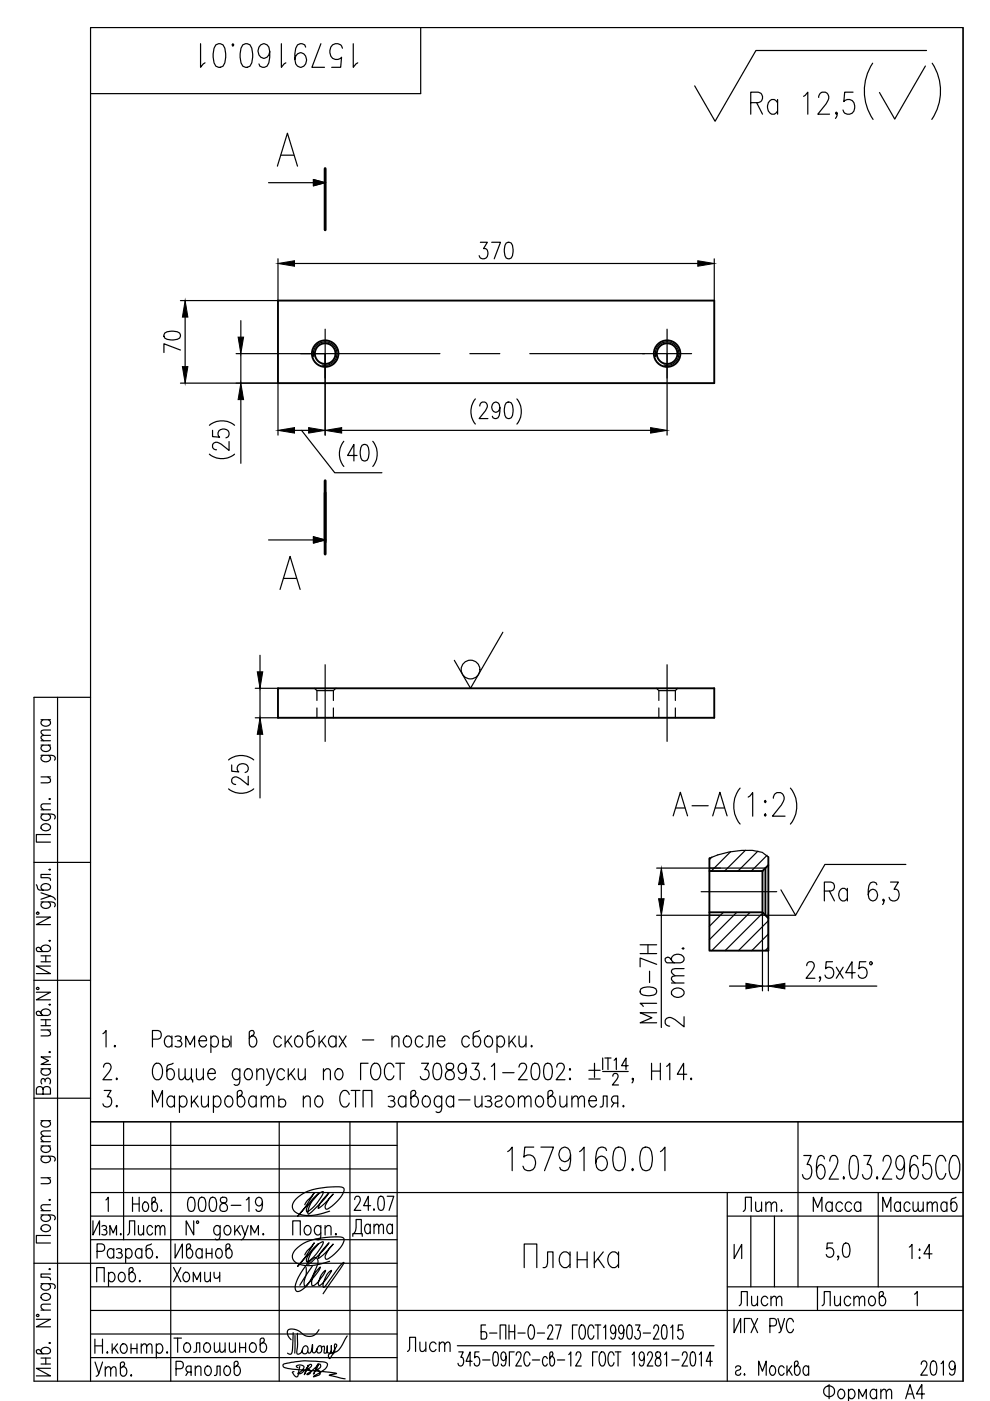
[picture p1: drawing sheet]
<svg xmlns="http://www.w3.org/2000/svg" width="210mm" height="297mm" viewBox="0 0 210 297" stroke-linecap="round" stroke-linejoin="round" font-family="sans-serif">
<defs><g id="words">
<g font-size="8.8">
<text x="41.3" y="15.5">1579160.01</text>
<text x="141.5" y="174.3">А-А</text>
<text x="106.5" y="249.4">1579160.01</text>
<text x="110.1" y="269.9">Планка</text>
</g>
<text font-size="7.9" x="146" y="219.1" transform="rotate(-90 146 219.1)">2 отв.</text>
<g font-size="7.1">
<text x="100.2" y="56.1">370</text>
<text x="39.2" y="75.8" transform="rotate(-90 39.2 75.8)">70</text>
<text x="140.1" y="218" transform="rotate(-90 140.1 218)">М10-7Н</text>
</g>
<g font-size="6.6">
<text x="25.8" y="263.2">Лист</text>
<text x="38.5" y="258.2">0008-19</text>
<text x="156.3" y="258.2">Лит.</text>
<text x="171.1" y="258.2">Масса</text>
<text x="185.9" y="258.2">Масштаб</text>
<text x="35.6" y="273">Хомич</text>
<text x="85" y="287.9">Лист</text>
<text x="19" y="293.2">Утв.</text>
<text x="194" y="292.8">2019</text>
<text x="173.6" y="298.1">Фоpмат А4</text>
</g>
<g font-size="6.2">
<text x="155.6" y="278">Лист</text>
<text x="173.2" y="278">Листов</text>
<text x="35.6" y="287.9">Толошинов</text>
<text x="36" y="292.8">Ряполов</text>
</g>
</g></defs>
<g fill="none" stroke="#000" stroke-width=".25">
<path d="M89.2 5.8v14.1h-70M180.9 19.5h-1.8l-.2 2a1.36 1.36 0 0 1 1.7-.2 1.36 1.36 0 0 1 .6 1.6 1.27 1.27 0 0 1-1 1.3 1.27 1.27 0 0 1-1.5-.9M185 13.4a10.7 10.7 0 0 0 .1 11.9M196.2 14l-6.5 11.2-3.2-5.6M196.4 10.7h-36.1l-8.7 15-4.3-7.5M197.6 13.4a10.7 10.7 0 0 1 0 11.9M204.2 5.8v287M56.9 38.7h12M58.8 35.2l2.1-7 2.2 7M59.6 32.9h2.7M66.5 38.1l2.4 .6-2.4 .7zM159.2 21.8h1.6a1.13 1.13 0 0 0 .9-1.1 1.13 1.13 0 0 0-.9-1.2h-1.6v4.7"/>
<path d="M160.4 21.8l1.3 2.4M164.9 21.8l-.7-.7a1.56 1.56 0 0 0-1.3 2.4l.7 .7h.6l.7-.7M164.9 21.1v3.1M170.4 20.4l.9-.9v4.7M173.6 20.7a1.15 1.15 0 0 1 .7-1.2h.7a1.2 1.2 0 0 1 .5 1.8l-.3 .7-1.8 2.2h2.5M177.5 24l-.2 .2-.2-.2 .2-.2a.98 .98 0 0 1-.2 1.3M58.9 54.9v8.8h-20.6M62.4 55.9h85.5M151.4 54.9v8.8M50.1 75h18.8M51.1 68v3.5M51.1 75v6.2"/>
<path d="M63.8 75h29.5M66.5 75.6a2.5 2.5 0 0 1 2.2-3.1 2.5 2.5 0 0 1 2.7 2.7 2.5 2.5 0 0 1-3.1 2.2M68.9 69.8v22.5M99.6 75h6.4M112.3 75h34.3M139 75.6a2.5 2.5 0 0 1 2.2-3.1 2.5 2.5 0 0 1 2.7 2.7 2.5 2.5 0 0 1-3.1 2.2M141.4 69.8v10.4M141.4 75v17.3M38.3 81.2h20.6v11.1M44.4 96.3a4.2 4.2 0 0 0 5.3 0M44.4 90.2a4.2 4.2 0 0 1 5.3 0M45.1 91.2v1.4l1.5 .1a1.02 1.02 0 0 1-.2-1.3 1.02 1.02 0 0 1 1.2-.4 .96 .96 0 0 1 1 .7 .96 .96 0 0 1-.7 1.1"/>
<path d="M48.6 93.6v1.9l-1.7-1.3a1.09 1.09 0 0 0-1.8 .1v.5a.83 .83 0 0 0 .8 .6M51.1 84.7v13.5M62.4 91.2h3M63.9 91.2l7.1 9h10M72.4 91.2h65.5M72.9 93.6a4.2 4.2 0 0 0 0 5.3M75.7 96.6h-2l1.3-2.4v3.5M76.8 94.4l.6-.2a1.69 1.69 0 0 1 .8 2l-.1 .9-.3 .5-.6 .1a1.71 1.71 0 0 1-.8-2l.1-.8zM79 93.6a4.2 4.2 0 0 1 0 5.3M100.8 84.6a4.2 4.2 0 0 0 0 5.3M101.7 86.1l.3-.7 .3-.2h.5a.91 .91 0 0 1 .4 1.4l-1.6 2.1h1.9M106 86.4a.94 .94 0 0 1-.9 1 1.11 1.11 0 0 1-.8-1.1 1.11 1.11 0 0 1 .9-1.1l.4 .2a2.96 2.96 0 0 1 0 3.2l-.7 .1-.4-.1-.1-.3"/>
<path d="M107.3 85.4l.7-.2a1.69 1.69 0 0 1 .8 2l-.1 .9-.3 .5-.7 .1a1.71 1.71 0 0 1-.8-2l.2-.8zM109.6 84.6a4.2 4.2 0 0 1 0 5.3M56.9 114.5h12M66.5 113.8l2.4 .7-2.4 .6zM55.1 138.9v3.5M59.4 125l2.1-7 2.1 7M60.2 122.6h2.6M106.6 134.1l-6.8 11.8-3.5-5.9M8.7 158h2M8.7 157.1h2M8.7 152.6h2M9.1 158a.66 .66 0 0 0-.4 .6 .66 .66 0 0 0 .4 .6 .91 .91 0 0 0 1.2 .1 .91 .91 0 0 0 .3-1.1l-.3-.2"/>
<path d="M9.1 152.6l-.3 .2a.8 .8 0 0 0 .1 1 .8 .8 0 0 0 .9 .2l.8-.4a.65 .65 0 0 0-.3-1M10.7 155.9l-1.9 .1-.1 .5 .6 .6M10.7 154.8l-1.9 .1-.1 .4 .6 .6M12.2 147.8v145M19.2 147.8h-12v145h197M54.1 152.2h4.8M54.1 145.9h4.8M55.1 145.9v6.3M55.1 155.7v13.5M66.7 145.9l.5 .5h3.5M67.2 146.4v2.1M67.2 150.1v2.1"/>
<path d="M68.9 140.9v16.3M70.7 146.4v2.1M70.7 150.1v2.1M71.2 145.9l-.5 .5M139.2 145.9l.5 .5h3.5M139.7 146.4v2.1M139.7 150.1v2.1M141.4 140.9v16.3M143.2 146.4v2.1M143.2 150.1v2.1M143.7 145.9l-.5 .5M8.7 172.6l2.7 .1 .3 .4-.1 .5"/>
<path d="M8.7 160.1l2.7 .2 .3 .3-.1 .6M8.7 171.7h2M8.7 164.7h2M8.8 175a1.06 1.06 0 0 1 1.2-.3 1.06 1.06 0 0 1 .7 .9 1.06 1.06 0 0 1-1.1 .5 1.06 1.06 0 0 1-.9-.9zM9.1 172.6l-.4 .5a1 1 0 0 0 1 .9 1 1 0 0 0 1-.9l-.4-.5M9.1 160.1l-.4 .5a1 1 0 0 0 1 .9 1 1 0 0 0 1-.9l-.4-.5M10.1 164.7l.6 .6-.1 .6-1.9 .1M10.4 169.4l.2-.1 .1 .1zM10.7 176.9h-3v1.6h3M10.7 170.4l-1.9 .1-.1 .6 .6 .6M48.5 167.3a4.2 4.2 0 0 0 5.3 0M48.5 161.1a4.2 4.2 0 0 1 5.3 0"/>
<path d="M49.1 162.2v1.3l1.5 .2a1.02 1.02 0 0 1-.2-1.3 1.02 1.02 0 0 1 1.2-.5 .95 .95 0 0 1 1 .8 .95 .95 0 0 1-.6 1.1M52.6 164.6v1.9l-1.6-1.4a1.08 1.08 0 0 0-1.9 .2v.5a.85 .85 0 0 0 .9 .5M158.6 169l1-1v5M162.3 169.7l.1 .3-.1 .2-.2-.2zM162.3 172.6l.1 .2-.1 .2-.2-.2zM164 169.2a1.22 1.22 0 0 1 .7-1.2h.8a1.29 1.29 0 0 1 .6 2l-.4 .7-1.9 2.3h2.6M167.6 167.1a6 6 0 0 1 0 7.6M7.2 182.8h12M7.7 194.4h3l-3 1.6h3M7.7 187.6l.4 1 2 .1a.65 .65 0 0 0 .6-.6 .65 .65 0 0 0-.4-.6 1.01 1.01 0 0 0-1.6 .8l.4 .4M7.8 193.5h.4v.3h-.4zM8.7 191.2l2.7 .1 .3 .4-.1 .6"/>
<path d="M8.7 189.3l2 .7-2 .7M9.1 191.2l-.4 .5a1 1 0 0 0 1 .9 1 1 0 0 0 1-.9l-.4-.5M10.4 199.5l.2-.2 .1 .2zM10.4 184.4l.2-.1 .1 .1-.1 .1zM10.7 190l.6 .2 .4 .6M10.7 185.4h-2v.7l1.9 .1 .1 .5M139.2 184.1h23.1M139.2 194.1h13.5M140.2 187.6v2.9M140.2 194.1v23.8M148.7 189.1h16M150.4 194.1h18.3"/>
<path d="M150.5 193.4l-.1 .2M151 181.7l-.6 .6M153.4 193.4l-3 3M154.9 180.6l-4.1 4.1M156.2 193.4l-5.8 5.8M158.1 180.3l-4.5 4.4M159 193.4l-8.1 8.2M160.7 180.5l-4.2 4.2M161.7 193.4v16.7M161.8 193.5l-8.1 8.1M162.6 181.3l-3.3 3.4M162.9 181.7l-1.3-1a17.3 17.3 0 0 0-11.2 1.3"/>
<path d="M162.9 195.2l-6.3 6.4M162.9 198l-3.5 3.6M162.9 193.5v16.6M174.8 188.9h1.4a.97 .97 0 0 0 .7-.9 .97 .97 0 0 0-.7-1h-1.4v4M175.9 188.9l1 2.1M179.7 188.9a.88 .88 0 0 0-.9-.6 .88 .88 0 0 0-.8 .6 1.33 1.33 0 0 0 1 2.1l.7-.6M179.7 188.3v2.7M185.9 187.6l-.1-.4-.5-.2-.8 .2a4.4 4.4 0 0 0-.3 3.2 .9 .9 0 0 0 .9 .6 .9 .9 0 0 0 .8-.6 1.25 1.25 0 0 0-.9-1.9l-.5 .2-.3 .4-.1 .6M187.4 190.8l-.1 .2-.2-.2 .2-.2a.86 .86 0 0 1-.2 1.2M188.8 187h1.7l-.9 1.5h.4a1.26 1.26 0 0 1 .5 1.9 1.26 1.26 0 0 1-1.8 .2l-.2-.3M192.1 183.3h-17.2l-6.2 10.8-3.1-5.4M7.2 207.8h12"/>
<path d="M7.7 210.4h3l-3 1.6h3M7.8 209.4h.4v.3h-.4zM8.7 201.3a1 1 0 0 1 1-.9 1 1 0 0 1 1 .9l-.6 .4h-2.1l-.3-.3v-.3l.4-.3 .3 .1 .7 .8M8.7 214.8a1 1 0 0 1 1-.9 1 1 0 0 1 1 .9l-.6 .5h-2.1l-.3-.4v-.3l.4-.2 .3 .1 .7 .8M8.7 202.7h2M8.7 203.9h2M8.7 218.4h2M8.7 216.2h2M8.7 217.5h2M9.7 202.7v1.2M9.7 216.2v1.3M10.1 218.4l.6 .5-.1 .6-1.9 .1"/>
<path d="M10.4 213l.2-.1 .1 .1-.1 .1zM10.7 204.8h-3l3 1.6h-3M21.8 219.2l.7-.7v3.5M36.4 219.7v2.3M37.1 219.8a.84 .84 0 0 1 1.3 .4l-.1 .3-.6 .2M44.7 219.7v3.5M47.3 219.7v2.3M49 219.7v2.3M53.4 219.7a1.2 1.2 0 0 1 1.1 .8 1.2 1.2 0 0 1-.5 1.3 .72 .72 0 0 1-.7 .1 .72 .72 0 0 1-.4-.6v-2.5l.4-.3h.3l.3 .5-.1 .3-.9 .9M60.5 219.7v2.3M61.8 219.7l-1.3 1.6M62.9 219.8a.74 .74 0 0 1 1.2 .4 1.16 1.16 0 0 1-1 1.8 1.36 1.36 0 0 1-.2-2.2z"/>
<path d="M66.5 218.5l-1.3 .5-.1 .3v2a.75 .75 0 0 0 .7 .7 .75 .75 0 0 0 .8-.5 1.16 1.16 0 0 0-1-1.8l-.5 .5M67.6 219.7v2.3M69 219.7l-1.4 1.6M71.2 219.7v2.3M71.9 219.7l1.5 2.3M73.4 219.7l-1.5 2.3M83.1 219.7v2.3M85.9 219.8a.74 .74 0 0 1 1.2 .4 1.16 1.16 0 0 1-.9 1.8 1.36 1.36 0 0 1-.3-2.2zM101.7 218.5l-1.3 .5-.1 .3v2a.75 .75 0 0 0 .7 .7 .75 .75 0 0 0 .8-.5 1.16 1.16 0 0 0-1-1.8l-.5 .5M103.1 219.8a.75 .75 0 0 1 1.2 .4 1.16 1.16 0 0 1-.9 1.8 1.36 1.36 0 0 1-.3-2.2zM105.4 219.7v3.5M107.9 219.7v2.3"/>
<path d="M109.3 219.7l-1.4 1.6M110 219.7l.2 2.1 .6 .2 .7-.7M111.5 219.7v2.3M154.7 209.1h3.5M161.7 209.1h1.2M162.9 200.9l-.7 .7M166.4 209.1h19.5M171 204.7a.83 .83 0 0 1 .6-.8h.5a1.09 1.09 0 0 1 .1 1.8l-1.3 1.7h1.9M174 207.2l-.2 .2-.1-.2 .1-.1a.74 .74 0 0 1-.1 1M176.5 203.9h-1.3l-.2 1.5a1.01 1.01 0 0 1 1.3-.2 1.01 1.01 0 0 1 .5 1.2 .95 .95 0 0 1-.8 1 .95 .95 0 0 1-1.1-.7M177.3 205.1l1.5 2.3M178.8 205.1l-1.5 2.3"/>
<path d="M181.3 206.2h-2l1.3-2.3v3.5M183.6 203.9h-1.4l-.1 1.5a1.02 1.02 0 0 1 1.3-.2 1.02 1.02 0 0 1 .4 1.2 .95 .95 0 0 1-.7 1 .95 .95 0 0 1-1.1-.7M7.2 232.8h12M8.7 237.6h2M8.7 226.6h2M9.1 237.6a.66 .66 0 0 0-.4 .6 .66 .66 0 0 0 .4 .7 .91 .91 0 0 0 1.1 0 .91 .91 0 0 0 .4-1.1l-.3-.2M9.1 230.9a.73 .73 0 0 0-.7-.5 .73 .73 0 0 0-.7 .5v1.1h3v-1.1a.81 .81 0 0 0-.8-.6 .81 .81 0 0 0-.8 .6v1.1M9.1 226.6a.66 .66 0 0 0-.4 .6 .66 .66 0 0 0 .4 .7 .91 .91 0 0 0 1.2 0 .91 .91 0 0 0 .3-1.1l-.3-.2M9.6 229a.58 .58 0 0 1 .5-.5 .58 .58 0 0 1 .6 .5l-.1 .8M9.6 229.3l-.2-.5-.3-.1a.71 .71 0 0 0-.3 1.1M10.4 223.1l.2-.2 .1 .2-.1 .1zM10.7 239.8l-1.9 .1-.1 .4 .6 .6"/>
<path d="M10.7 224.1h-2l1.6 .8-1.6 .8h2M19.2 237.8h185M21.9 226.3l.3-.7 .8-.2a1.09 1.09 0 0 1 .1 1.9l-1.3 1.6h1.9M22.1 231.2h1.4l-.7 1.3h.3a1.11 1.11 0 0 1 .5 1.6 1.11 1.11 0 0 1-1.7 .3l-.1-.4M24.4 221.7l.1 .1-.1 .2-.2-.2zM24.8 228.6l.1 .2-.1 .1-.2-.1zM24.8 234.4l.1 .1-.1 .2-.2-.2zM26.2 237.8v25M32.3 220.3h1.2a.95 .95 0 0 0 .7-.9 .95 .95 0 0 0-.7-.9h-1.2v3.5M32.3 234.7v-3.5l1.1 2.5 1-2.5v3.5M32.9 225.6l.2-.2a1.16 1.16 0 0 1 1.3 1.4 2.08 2.08 0 0 1-.7 2.1 1.16 1.16 0 0 1-1.4-1.3 2.39 2.39 0 0 1 .6-2zM36.2 237.8v55"/>
<path d="M36.4 220.2a.77 .77 0 0 0-.7-.6 .77 .77 0 0 0-.7 .6 1.16 1.16 0 0 0 .9 1.8l.5-.5M36.7 225.4l-1.2 .5-.1 .4v2a.75 .75 0 0 0 .6 .7 .75 .75 0 0 0 .9-.6 1.16 1.16 0 0 0-1-1.8l-.5 .5M37 232.9a.78 .78 0 0 0-.7-.6 .78 .78 0 0 0-.8 .6 1.16 1.16 0 0 0 .9 1.8l.6-.5M37 232.4v2.3M37.9 226.6l.1 2.2 .6 .1 .7-.6M38 220.7a.68 .68 0 0 1 .6 .6 .68 .68 0 0 1-.6 .7l-.9-.2M38 232.9a.78 .78 0 0 1 .8-.6 .78 .78 0 0 1 .7 .6 1.16 1.16 0 0 1-.9 1.8l-.6-.5M38 232.4v3.5M39.3 226.6l.1 2.2 .5 .1 .7-.6M39.4 222v-2.3l.9 1.8 1-1.8v2.3M40.6 226.6v2.3h.3v.5M40.6 232.4v2.3"/>
<path d="M41.1 233.4l.9 1.3M41.6 226.6l.2 2.2 .6 .1 .7-.6M41.9 232.4l-1.3 1.6M42.2 220.7h1.6a.78 .78 0 0 0-.5-1 .78 .78 0 0 0-1 .5 1.16 1.16 0 0 0 1 1.8l.5-.5M42.7 232.4l.2 2.1 .6 .2 .7-.7M43.1 226.6v2.3M44 227.6h1.6a.77 .77 0 0 0-.4-1 .77 .77 0 0 0-1 .5 1.16 1.16 0 0 0 .9 1.8l.5-.5M44.2 232.4v2.3M44.7 220.2a.78 .78 0 0 1 .8-.6 .78 .78 0 0 1 .7 .6 1.16 1.16 0 0 1-.9 1.8l-.6-.5M45.3 232.9a.77 .77 0 0 1 .7-.6 .77 .77 0 0 1 .7 .6 1.16 1.16 0 0 1-.9 1.8l-.5-.5M45.3 232.4v3.5M47.3 220.7a.85 .85 0 0 1 1.3 0 .85 .85 0 0 1-.4 1.3h-.6l-.3-.3"/>
<path d="M48 232.5a.94 .94 0 0 1 1.1 .1 .94 .94 0 0 1 .3 1.1 .96 .96 0 0 1-1.1 1 1.37 1.37 0 0 1-.3-2.2zM50.9 227.1a.78 .78 0 0 0-.8-.5 .78 .78 0 0 0-.7 .5 1.16 1.16 0 0 0 .9 1.8l.6-.5M50.9 226.6v2.7l-.2 .5a.67 .67 0 0 1-1.1 .1M50.9 232.4a1.2 1.2 0 0 1 1.1 .8 1.2 1.2 0 0 1-.5 1.3l-.2 .2a.79 .79 0 0 1-1-.7v-2.5l.4-.3h.4l.3 .5-.1 .3-1 .9M52.2 226.8a.74 .74 0 0 1 1.2 .3 1.16 1.16 0 0 1-.9 1.8 1.36 1.36 0 0 1-.3-2.1zM54.3 232.9a.77 .77 0 0 0-.7-.6 .77 .77 0 0 0-.7 .6 1.16 1.16 0 0 0 .9 1.8l.5-.5M54.3 232.4v2.3M54.5 227.3l.6-.7 .7 .2 .1 .3v1.8M54.5 226.6v2.3M55.4 233l.6-.6 .6 .1 .1 2.2M55.4 232.4v2.3M56.6 226.6l.8 2.3 .8-2.3"/>
<path d="M56.7 233l.7-.6 .5 .1 .1 2.2M57.4 228.9l-.5 1-.4 .2M59.1 233.4a.86 .86 0 0 1 1.4 0 .86 .86 0 0 1-.5 1.3h-.5l-.4-.3M59.1 232.4v2.3M59.2 237.8v55M59.6 220.2a.77 .77 0 0 0-.7-.6 .77 .77 0 0 0-.7 .6 1.16 1.16 0 0 0 .9 1.8l.5-.5M60.3 227.1a.77 .77 0 0 0-.7-.5 .77 .77 0 0 0-.7 .5 1.16 1.16 0 0 0 .9 1.8l.5-.5M61 220.7l.9 1.3M61.1 226.6v2.3M61.6 227.6l1 1.3M62.5 226.6l-1.4 1.7M63.2 226.6l.2 2.2 .7 .1 .6-.6"/>
<path d="M64.3 233l.7-.6 .6 .1 .2 .4v1.8M64.3 232.4v2.3M64.7 226.6v2.3M67.1 232.5a.74 .74 0 0 1 1.2 .4 1.16 1.16 0 0 1-.9 1.8 1.37 1.37 0 0 1-.3-2.2zM68.2 220.7l.9 1.3M68.6 227.3l.6-.7 .7 .2 .2 .3v1.8M68.6 226.6v2.3M71.2 220.2a.77 .77 0 0 0-.7-.6 .77 .77 0 0 0-.7 .6 1.16 1.16 0 0 0 .9 1.8l.5-.5M71.4 226.8a.74 .74 0 0 1 1.2 .3 1.16 1.16 0 0 1-1 1.8 1.36 1.36 0 0 1-.2-2.1zM74.1 232a.94 .94 0 0 0-1-.8 .94 .94 0 0 0-.9 .8 2.2 2.2 0 0 0 .6 2.7 1 1 0 0 0 1.3-.8M74.2 237.8v55M74.5 231.2h1.8"/>
<path d="M75.4 231.2v3.5M76.8 220.5h2.4M77 234.7v-3.5h1.8v3.5M78.1 225.4h-1.6v3.5M79.1 225.6l.3-.2a1.17 1.17 0 0 1 1.3 1.4 2.11 2.11 0 0 1-.8 2.1 1.17 1.17 0 0 1-1.3-1.3 2.43 2.43 0 0 1 .5-2zM82.3 232.5a.85 .85 0 0 1 1.4 .4l-.5 .5h-.4M83.1 220.3l.7-.6 .6 .1 .2 .4v1.8M83.2 233.4a.68 .68 0 0 1 .6 .6 .68 .68 0 0 1-.6 .7l-.9-.2M83.5 226.3a.93 .93 0 0 0-.9-.9 .93 .93 0 0 0-.9 .9 2.19 2.19 0 0 0 .6 2.6 .98 .98 0 0 0 1.2-.8M83.9 225.4h1.9M84.2 237.8v55M84.8 225.4v3.5"/>
<path d="M86.1 232.9a.78 .78 0 0 0-.8-.6 .78 .78 0 0 0-.7 .6 1.16 1.16 0 0 0 .9 1.8l.6-.5M86.1 232.4v2.3M87.7 232.4a1.2 1.2 0 0 1 1.1 .8 1.2 1.2 0 0 1-.5 1.3l-.2 .2a.79 .79 0 0 1-1-.7v-2.5l.4-.3h.4l.3 .5-.1 .3-1 .9M89.4 225.4h1.4l-.7 1.4h.3a1.1 1.1 0 0 1 .5 1.6 1.1 1.1 0 0 1-1.7 .2l-.1-.3M89.7 220.2a.78 .78 0 0 0-.8-.6 .78 .78 0 0 0-.7 .6 1.16 1.16 0 0 0 .9 1.8l.6-.5M89.9 232.5a.74 .74 0 0 1 1.2 .4 1.16 1.16 0 0 1-.9 1.8 1.37 1.37 0 0 1-.3-2.2zM90.3 222l.5-.2 .2-2.1h.8v2.3M92.2 225.6l.4-.2 .6 .2a3.3 3.3 0 0 1 0 3.2l-.4 .1-.6-.1a3.3 3.3 0 0 1 0-3.2zM92.7 220.7h1.6a.78 .78 0 0 0-.5-1 .78 .78 0 0 0-1 .5 1.16 1.16 0 0 0 1 1.8l.5-.5M93.7 232.9a.78 .78 0 0 0-.8-.6 .78 .78 0 0 0-.7 .6 1.16 1.16 0 0 0 .9 1.8l.6-.5M93.7 232.4v2.6l-.2 .5a.68 .68 0 0 1-1.1 .2M94.7 225.6a.79 .79 0 0 0 .3 1.2 1.23 1.23 0 0 1 1.2 .6 1.23 1.23 0 0 1-.2 1.4 1.04 1.04 0 0 1-1.6-.4 1.04 1.04 0 0 1 .8-1.5l.6-.1a.71 .71 0 0 0 .4-.7 .71 .71 0 0 0-.5-.7z"/>
<path d="M96.2 232.9a.77 .77 0 0 0-.7-.6 .77 .77 0 0 0-.8 .6 1.16 1.16 0 0 0 1 1.8l.5-.5M96.2 232.4v2.3M97.3 233.2h2.4M98.8 226.6a.92 .92 0 0 1-.9 1 1.11 1.11 0 0 1-.8-1.1 1.11 1.11 0 0 1 .9-1.1l.4 .2a2.97 2.97 0 0 1 0 3.2 .74 .74 0 0 1-1.1-.4M99.5 220.2a.78 .78 0 0 0-.7-.6 .78 .78 0 0 0-.8 .6 1.16 1.16 0 0 0 1 1.8l.5-.5M100 225.4h1.5l-.8 1.4h.4a1.1 1.1 0 0 1 .5 1.6 1.1 1.1 0 0 1-1.7 .2l-.1-.3M100.7 232.4l.1 2.1 .7 .2 .7-.7M102.2 232.4v2.3M102.7 228.6l.1 .2-.1 .1-.1-.1zM102.8 232.5a.85 .85 0 0 1 1.4 .4l-.4 .5h-.4M103.8 233.4a.68 .68 0 0 1 .5 .6 .68 .68 0 0 1-.5 .7l-1-.2M104.2 226.1l.6-.7v3.5"/>
<path d="M105 232.9a.77 .77 0 0 1 .7-.6 .77 .77 0 0 1 .7 .6l-.1 .3-.9 .3a.65 .65 0 0 0-.3 1 .84 .84 0 0 0 1.3-.3M105.4 220.2a.78 .78 0 0 1 .7-.6 .78 .78 0 0 1 .7 .6 1.16 1.16 0 0 1-.9 1.8l-.5-.5M106.6 227.4h2.4M107.7 232.5a.74 .74 0 0 1 1.1 .4 1.16 1.16 0 0 1-.9 1.8 1.37 1.37 0 0 1-.2-2.2zM108.4 220.7l1 1.3M109.9 233l.7-.6 .5 .1 .2 2.2M109.9 232.4v2.3M110 226.3l.3-.7 .8-.2a1.09 1.09 0 0 1 .2 1.9l-1.4 1.6h1.9M111.3 233l.6-.6 .5 .1 .2 2.2M112.7 221.7l.2 .1-.2 .2-.1-.2zM113 225.6l.4-.2 .6 .2a3.3 3.3 0 0 1 0 3.2l-.4 .1-.6-.1a3.3 3.3 0 0 1 0-3.2zM113.9 232.5a.74 .74 0 0 1 1.2 .4 1.16 1.16 0 0 1-.9 1.8 1.37 1.37 0 0 1-.3-2.2z"/>
<path d="M115.6 225.6l.4-.2 .7 .2a3.3 3.3 0 0 1 0 3.2l-.4 .1-.7-.1a3.3 3.3 0 0 1 0-3.2zM116.7 232.4a1.2 1.2 0 0 1 1.1 .8 1.2 1.2 0 0 1-.4 1.3l-.3 .2a.77 .77 0 0 1-.9-.7v-2.5l.4-.3h.4l.3 .5-.2 .3-.9 .9M118 226.3l.3-.7 .8-.2a1.09 1.09 0 0 1 .2 1.9l-1.4 1.6h1.9M118.7 232.4l.2 2.1 .6 .2 .7-.7M120.2 232.4v2.3M120.9 226.6l.1 .2-.1 .1-.2-.1zM120.9 228.6l.1 .2-.1 .1-.2-.1zM121.3 233l.6-.6 .5 .1 .2 2.2M121.3 232.4v2.3M122.6 233l.7-.6 .5 .1 .1 2.2M124.9 233.4h1.5a.78 .78 0 0 0-.4-1 .78 .78 0 0 0-1 .5 1.16 1.16 0 0 0 .9 1.8l.5-.5M124.9 226.9h2.3"/>
<path d="M124.9 228.8h2.3M126 225.4v3M127.2 234.7l.6-.2 .1-2.1h.8v2.3M127.8 224.3v2.5M127.8 227.2h5.4M128.2 224.3h1.4M128.9 224.3v2.5M129.9 228.2l.1-.4 .3-.2h.4l.3 .2a.91 .91 0 0 1-.2 1.1l-1 1.1h1.3M130.2 233.9l-.6 .8M130.2 224.8l.5-.5v2.5M131 233.9h-.8l-.3-.2a.78 .78 0 0 1 .3-1.3h.8v2.3M132.2 234.4l.1 .1-.1 .2-.2-.2z"/>
<path d="M133.2 226h-1.4l.9-1.7v2.5M134.3 228.8l-.2 .1-.1-.1 .1-.2a.75 .75 0 0 1-.1 1M138.1 225.4v3.5M138.1 227.1h1.9M140 225.4v3.5M141.3 226.1l.7-.7v3.5M145.6 227.8h-2l1.3-2.4v3.5M146.5 228.6l.2 .2-.2 .1-.1-.1zM169.2 237.8v35M8.7 257.6l2.7 .1 .3 .3-.1 .6M8.7 245.1l2.7 .2 .3 .3-.1 .6M8.7 256.7h2"/>
<path d="M8.7 249.7h2M8.7 243h2M8.7 242.1h2M8.8 260a1.06 1.06 0 0 1 1.2-.3 1.06 1.06 0 0 1 .7 .9 1.06 1.06 0 0 1-1.1 .5 1.06 1.06 0 0 1-.9-.9zM9.1 257.6l-.4 .4a1 1 0 0 0 1 1 1 1 0 0 0 1-1l-.4-.4M9.1 245.1l-.4 .5a1 1 0 0 0 1 .9 1 1 0 0 0 1-.9l-.4-.5M9.1 243l-.4 .4a1 1 0 0 0 1 1 1 1 0 0 0 1-1l-.4-.4M10.1 249.7l.6 .6-.1 .6-1.9 .1M10.4 254.4l.2-.1 .1 .1-.1 .1zM10.7 255.4l-1.9 .1-.1 .6 .6 .6M10.7 240.9l-1.9 .1-.1 .5 .6 .6M19.2 252.8h185"/>
<path d="M19.2 247.8h65M19.2 242.8h65M19.2 257.8h65M19.7 258.8v3l1.4-3v3M21.6 260a.6 .6 0 0 1 1 .3l-.1 .3-.5 .1M22.5 254.4l.5-.6v3M28.1 253.8v3M28.1 255.3h1.4M29.5 253.8v3M30.5 255l.5-.2a1.23 1.23 0 0 1 0 2 1.05 1.05 0 0 1-.9-.7 1.05 1.05 0 0 1 .4-1.1zM32.6 254.8h.3a1.24 1.24 0 0 1 0 2 .61 .61 0 0 1-.7-.5v-2.2l.3-.3 .4 .2a.73 .73 0 0 1-.5 1l-.2 .3M41.1 258.8v3l-1.6-3v3"/>
<path d="M46.7 259.8l-.1 2.8-.4 .2-.6-.1M47.8 260a.8 .8 0 0 1 .9 .1 .8 .8 0 0 1 .3 .9 .8 .8 0 0 1-1 .8 1.18 1.18 0 0 1-.2-1.8zM49.8 259.8v2M50.9 259.8l-1.1 1.5M51.2 259.8l.7 2 .7-2M64.8 260l.2-.2a1 1 0 0 1 1 1 1 1 0 0 1-1 1 1.18 1.18 0 0 1-.2-1.8zM66.1 254.8l-1.3 1.2-1.7 1.9 1.7-2.1 1.8-2.9-2 2.5M67.5 253a8.4 8.4 0 0 0-2.5 3.3v.2a.29 .29 0 0 0-.1 .3 .29 .29 0 0 0 .3 .1 8.6 8.6 0 0 0 3.3-4.2l-.1-.1a5.5 5.5 0 0 0-3.1 4.8l.8-.5 1.9-1.8 1.8-2.2-1.1 1.1a4.3 4.3 0 0 0-1.2 2.2 15.2 15.2 0 0 0 3.1-3.1v.1a5.5 5.5 0 0 0-1.6 2.9 .37 .37 0 0 0 .3 .3 .37 .37 0 0 0 .3-.2 6.3 6.3 0 0 0 3.4-4.1l-.4-.4a15.6 15.6 0 0 0-8.6 1.5 3.2 3.2 0 0 0-2 2.8 2.89 2.89 0 0 0 3.1 1.7 12.7 12.7 0 0 0 4.8-.9M68 259.8l-.1 2.8-.3 .2-.6-.1M68.9 259.8v2M75.2 254.3l.1-.4a.66 .66 0 0 1 1-.1 .66 .66 0 0 1 0 1l-1.2 1.8h1.4M78.5 260l-.4-.4a1.03 1.03 0 0 0-.6 1.7l.3 .3h.3l.4-.5"/>
<path d="M78.5 259.6v2M78.6 255.6h-1.5l1-2v3M79.3 256.3v.3zM79.3 259.6v2M80.4 253.8l.5-.2a1.53 1.53 0 0 1 .6 1.7l-.3 1.2-.5 .1a1.51 1.51 0 0 1-.6-1.7zM82.1 253.6h1.4l-1 3M83.2 260l-.4-.4a1.03 1.03 0 0 0-.6 1.7l.3 .3h.3l.4-.5M83.2 259.6v2M154.2 257.8h50M154.2 252.8v40M159.2 257.8v15M164.2 257.8v15"/>
<path d="M170.4 245h1.6l-.9 1.9h.5a2.06 2.06 0 0 1-.3 3.1 .94 .94 0 0 1-1.2-1M174.8 245.7l-.1-.5-.5-.2-.7 .2a7 7 0 0 0-.3 4.1l.3 .5 .6 .2a1.84 1.84 0 0 0 0-3.1l-.6 .2-.4 1.2M175.9 246.2a1.02 1.02 0 0 1 1.2-1.2 1.47 1.47 0 0 1 .4 1.9l-1.7 3.1h2M178.9 249.5l.1 .3-.1 .2-.1-.2zM180.5 245.2l.4-.2 .7 .2a6.1 6.1 0 0 1 0 4.6l-.4 .2-.7-.2a6.1 6.1 0 0 1 0-4.6zM183.1 245h1.6l-.8 1.9h.4a2.06 2.06 0 0 1-.3 3.1 .94 .94 0 0 1-1.1-1M186 249.5l.1 .3-.1 .2-.2-.2zM186.2 252.8v20M187.2 246.2a.89 .89 0 0 1 .4-1 .89 .89 0 0 1 1.1 0 2.06 2.06 0 0 1-.2 2.4l-1.4 2.4h2M191.8 246.7l-.5 1.1-.5 .3a1.84 1.84 0 0 1 0-3.1l.5 .2a5.4 5.4 0 0 1 0 4.6l-.7 .2-.4-.2-.1-.5M194.6 245.7l-.2-.5-.4-.2-.7 .2a6.1 6.1 0 0 0 0 4.6l.6 .2a1.84 1.84 0 0 0 0-3.1l-.6 .2-.4 1.2M197.3 245h-1.4l-.2 2.1a.86 .86 0 0 1 1.4-.2 2.57 2.57 0 0 1 0 2.9 .91 .91 0 0 1-1 .1 .91 .91 0 0 1-.5-.9"/>
<path d="M200.5 246.2l-.1-.5a.96 .96 0 0 0-1.1-.7 4 4 0 0 0 0 5 1.14 1.14 0 0 0 1.2-1.2M201.8 245.2l.3-.2a1.14 1.14 0 0 1 1.3 1.2 3.8 3.8 0 0 1-.8 3.8 1.14 1.14 0 0 1-1.2-1.2 4.5 4.5 0 0 1 .4-3.6zM7.2 267.8h77M7.7 279.7h3l-3 1.6h3M7.8 278.7h.4v.4h-.4zM8.7 272.2l2.7 .1 .3 .3-.1 .6M8.7 277.8h2M8.8 274.6a1.06 1.06 0 0 1 1.2-.3 1.06 1.06 0 0 1 .7 .8 1.06 1.06 0 0 1-1.1 .6 1.06 1.06 0 0 1-.9-.9zM9.1 272.2l-.4 .4a1 1 0 0 0 1 1 1 1 0 0 0 1-1l-.4-.4M10.4 269.1h.3l-.1 .1zM10.7 261.9h-3v1.6h3M10.7 276.5l-1.9 .1-.1 .6 .6 .6"/>
<path d="M10.7 270.1h-2v.7l1.9 .1 .1 .5M19.2 277.8h185M19.2 272.8h65M19.2 262.8h65M20.5 271.8v-3h1.6v3M20.6 265.3h1a.82 .82 0 0 0 .6-.8 .82 .82 0 0 0-.6-.8h-1v3M22.3 260.7a.61 .61 0 0 1 .4 .6 .61 .61 0 0 1-.4 .5l-.7-.1M23 270.2a.67 .67 0 0 1 .6-.5 .67 .67 0 0 1 .7 .5 1.01 1.01 0 0 1-.8 1.6l-.5-.5M23 269.8v3M23.3 261.8v-2l.7 1.6 .7-1.6v2M24.1 265.2a.67 .67 0 0 0-.6-.5 .67 .67 0 0 0-.6 .5 .91 .91 0 0 0-.1 1.1 .91 .91 0 0 0 1.1 .3l.2-.3M24.1 264.7v2"/>
<path d="M24.7 264.9a.73 .73 0 0 1 1.1 .3l-.3 .4h-.4M25.4 269.9a.64 .64 0 0 1 1 .3 1.01 1.01 0 0 1-.8 1.6 1.19 1.19 0 0 1-.2-1.9zM25.5 265.6a.59 .59 0 0 1 .5 .6 .59 .59 0 0 1-.5 .5l-.8-.1M26.6 265.2a.67 .67 0 0 1 .7-.5 .67 .67 0 0 1 .6 .5 1.01 1.01 0 0 1-.8 1.5l-.5-.4M26.6 264.7v3M27.8 269.8a1 1 0 0 1 .9 1 1 1 0 0 1-.9 1l-.4-.6v-2.2l.3-.2h.3l.3 .4-.1 .3-.8 .7M29.6 271.5l.1 .1-.1 .2zM30.1 265.2a.67 .67 0 0 0-.7-.5 .67 .67 0 0 0-.6 .5 1.01 1.01 0 0 0 .8 1.5l.5-.4M30.1 264.7v2M32.1 263.7l-1 .5-.1 2a.64 .64 0 0 0 .5 .6 .64 .64 0 0 0 .7-.5 .91 .91 0 0 0 .1-1.1 .91 .91 0 0 0-1.1-.3l-.2 .3M33.3 266.5l.1 .1-.1 .1-.2-.1zM37.1 263.7v3l1.6-3v3"/>
<path d="M40 264.7a1.01 1.01 0 0 1 .9 1 1.01 1.01 0 0 1-.9 1l-.5-.5v-2.2l.4-.3h.3l.2 .5-.1 .3-.8 .7M42.9 265.2l-.5-.5a1.01 1.01 0 0 0-.9 1 1.01 1.01 0 0 0 .9 1l.5-.4M42.9 264.7v2M43.7 264.7v2M44.9 264.7v2M46 264.9l.3-.2a1.01 1.01 0 0 1 .8 1 1.01 1.01 0 0 1-.8 1 1.2 1.2 0 0 1-.3-1.8zM46.7 260.3l-.5-.5a1 1 0 0 0-.9 1 1 1 0 0 0 .9 1l.5-.4M48.3 264.7a1.01 1.01 0 0 1 .9 1 1.01 1.01 0 0 1-.9 1l-.4-.5v-2.2l.3-.3h.4l.2 .5-.1 .3-.8 .7M50.2 260.7l.8 1.1M51.9 261.8l-.4 .9-.4 .1M53.2 261.8v-2l.8 1.6 .8-1.6v2M55.8 261.6l.1 .1-.1 .1-.1-.1z"/>
<path d="M62.1 261.8v-3h1.6v3M64.9 268.7a6.2 6.2 0 0 1-.4 3.1v.4a.34 .34 0 0 0 .2 .5h.1a11.2 11.2 0 0 0 2.6-5.4v-.1a.64 .64 0 0 0-.6-.6 .64 .64 0 0 0-.6 .4 10.9 10.9 0 0 0-3.6 6.1 .73 .73 0 0 0 .5 .8 .73 .73 0 0 0 .8-.4l.9-.7 1.9-2.2 .9-1.2 .3-.8a4.2 4.2 0 0 0-1.7 4 1.78 1.78 0 0 0 1.6-1.2l1-1.4a.39 .39 0 0 0 .2-.6 3.8 3.8 0 0 0-1.4 3.1v.1a7 7 0 0 0 2.6-3l.1-.2a4.2 4.2 0 0 0-1.8 3.4v.1a.34 .34 0 0 0 .4 0 .34 .34 0 0 0 .2-.3l2.8-4 1-1-.6 1.3-3.8 5.4M66.1 265.4l-1.3 1.2-1.7 1.9 1.7-2.1 1.8-2.9-2 2.5M66.3 268.4l-2.7 4.1M67.5 263.7a8.5 8.5 0 0 0-2.5 3.3l.1 .6a7.8 7.8 0 0 0 3.4-4.3 5.7 5.7 0 0 0-3.2 4.7 1.02 1.02 0 0 0 1-.6l2.3-2.4 1.2-1.5-1.1 1.1a4.3 4.3 0 0 0-1.2 2.2 15.2 15.2 0 0 0 3.1-3 5.5 5.5 0 0 0-1.6 2.9 .37 .37 0 0 0 .3 .3 .37 .37 0 0 0 .3-.1 6.4 6.4 0 0 0 3.4-4.2l-.4-.3a15.9 15.9 0 0 0-8.6 1.4 3.2 3.2 0 0 0-2 2.8 2.89 2.89 0 0 0 3.1 1.7 12.9 12.9 0 0 0 4.8-.9M68 260.3l-.4-.5a1 1 0 0 0-1 1 1 1 0 0 0 1 1l.4-.4M68.9 260.4l.6-.6 .6 .2 .1 1.8M71.2 261.6l.1 .1-.1 .1-.1-.1zM74.8 262.1v-.5h2v.5M75 261.6a3.3 3.3 0 0 0 .5-3h1.1v3M79.3 260.1l.5-.5 .4 .1 .1 1.9M80.3 260.1l.5-.5 .4 .1 .1 1.9"/>
<path d="M154.2 272.8h50M155.6 279.5v3.1l1.4-3.1v3.1M155.7 263.8v3l1.6-3v3M159 279.5h-1.2v3.1M159.2 279.5l1.4 3.1M160.6 279.5l-1.4 3.1M164.9 279.5l.7 2.5M166.3 279.5l-.8 2.8-.4 .3M176.6 263.6h-1.2l-.1 1.2a.87 .87 0 0 1 1.1-.1 .87 .87 0 0 1 .4 1 .82 .82 0 0 1-.7 .9 .82 .82 0 0 1-.9-.6M177.8 266.4l-.1 .2v-.3a.64 .64 0 0 1-.1 .8M179 263.7l.5-.1a1.46 1.46 0 0 1 .7 1.7l-.3 1.1-.6 .2a1.46 1.46 0 0 1-.7-1.8zM192.8 264.4l.6-.6v3"/>
<path d="M193.9 274.4l.6-.6v3M195 264.8l.1 .2-.1 .1zM195 266.6l.1 .1-.1 .1zM197.6 265.8h-1.7l1.1-2v3M8.7 286.6a1 1 0 0 1 1-1 1 1 0 0 1 1 1l-.6 .4h-2.1l-.3-.3v-.4l.4-.2 .3 .1 .7 .8M8.7 287.9h2M8.7 289.2h2M9.7 287.9v1.3M10.4 284.7l.2-.1 .1 .1-.1 .2zM10.7 290.1h-3l3 1.6h-3M19.2 292.8v-287h185v287M19.2 287.8h65"/>
<path d="M19.2 282.8h65M20.1 283.9v3M20.1 285.3h1.6M21.7 283.9v3M23.8 284.9v2M24.9 284.9l-1.1 1.4M25.8 285.1a.64 .64 0 0 1 1.1 .2 1.01 1.01 0 0 1-.8 1.6 1.19 1.19 0 0 1-.3-1.8zM27.8 284.9v2M29 284.9v2M30 285.5l.5-.6 .5 .2 .1 1.8M30 284.9v2M31.1 285.5l.6-.6 .4 .2 .1 1.8"/>
<path d="M33.1 285.3a.67 .67 0 0 1 .7-.4 .67 .67 0 0 1 .6 .4 1.01 1.01 0 0 1-.8 1.6l-.5-.4M33.1 284.9v3M62.2 282.6l-.1 2.9a1.76 1.76 0 0 1-.5 1.6l-.6-.2M62.5 283.2v3.7M63.1 282.7v2.5l-.2 1.4a.41 .41 0 0 0 .2 .5 .41 .41 0 0 0 .6-.2l.3-.3a1.07 1.07 0 0 1 .9-1.3l.1 .1a1.02 1.02 0 0 1 .1 1.4 .58 .58 0 0 1-.8 .2 .58 .58 0 0 1-.2-.8M63.2 290l-.3-.3a.96 .96 0 0 1 1.6 .2l-.5 .7-.8 .5v.1a2.74 2.74 0 0 0 2.1-1.6v-.2l-.8 2.1 .3-.7a1.91 1.91 0 0 1 1.1-1.5h.1a.71 .71 0 0 1-.7 .9l-.1 .1a.61 .61 0 0 1 .7 .6 .61 .61 0 0 1-.8 .5v-.1a6.6 6.6 0 0 0 2.4-2.2l-1 2.2 1.1-2a.34 .34 0 0 1 .5 .2 .34 .34 0 0 1-.2 .4l-.5 .4-.4 .1 .7 .4a.53 .53 0 0 1 .1 .6 .53 .53 0 0 1-.5 .3l-.8 .2 2.4-1.6 .4-.5a.67 .67 0 0 0 0-.9 .67 .67 0 0 0-.8-.2 18.6 18.6 0 0 0-8.5 .7 .53 .53 0 0 0 .6 .6l1.4 .3 9.2 .8 .2 .1-1.6 .4 3.4 .7M63.6 289.7l-.5 2.1a.48 .48 0 0 1-.8-.3l-.3-.5 .3-.2M67.2 286a.56 .56 0 0 0 .4 .9 .56 .56 0 0 0 .6-.8v-.3a.42 .42 0 0 0-.4-.5 .42 .42 0 0 0-.5 .4v.2a.88 .88 0 0 1-.8 .9 1.83 1.83 0 0 1-.2-1.6v-.1a2.32 2.32 0 0 1-.7 1.8l-.4-.5M67.6 281.9a2.3 2.3 0 0 1-4 .4 2.06 2.06 0 0 0-2.6-.2v.9l.7 1.1M73.6 283.2l-1 1.8a2.89 2.89 0 0 1-2.6 2 .54 .54 0 0 0-.4 .5 .54 .54 0 0 0 .4 .5l.5-.8a1.79 1.79 0 0 0 .4-1.9 .28 .28 0 0 1 .4-.3 .28 .28 0 0 1 0 .5l-.4 .6a.56 .56 0 0 1-.6 .7v-1.5l-.1 .9a.47 .47 0 0 1-.2 .6 .47 .47 0 0 1-.6-.2v-1.3v1.3l-.2 .2a.27 .27 0 0 1-.4 .1 .27 .27 0 0 1-.1-.4l.1-1-.7 .1M97 285.3h54.4M100.1 288.6h-1.3l.9-2v3"/>
<path d="M101.6 286.6h-.9l-.1 1.3a.53 .53 0 0 1 .9-.1 1.32 1.32 0 0 1-.3 1.8 .55 .55 0 0 1-.7-.6M102.3 288.3h1.6M103 280.9h-1v3h.8a.91 .91 0 0 0 0-1.6h-.8M103.8 282.6h1.6M104.7 286.8l.5-.2a1.65 1.65 0 0 1 .5 1.7l-.3 1.2-.4 .1a1.67 1.67 0 0 1-.5-1.7zM106 283.9v-3h1.2v3M107.3 287.6l-.2 .7-.3 .2a1.02 1.02 0 0 1-.6-.9 1.02 1.02 0 0 1 .6-1l.3 .2a3.3 3.3 0 0 1 0 2.7l-.5 .1-.2-.1-.1-.3M107.9 280.9v3M107.9 282.3h1.2M109 286.6h-1v3M109.1 280.9v3M109.4 287.3v-.1a.56 .56 0 0 1 .7-.6l.3 .3a1.29 1.29 0 0 1-.2 1.3l-.8 1.4h1.2"/>
<path d="M109.8 282.6h1.5M112.3 281.1l.2-.2a.68 .68 0 0 1 .7 .7l.1 .5a2.1 2.1 0 0 1-.5 1.8 .68 .68 0 0 1-.8-.7v-.4a2.49 2.49 0 0 1 .3-1.7zM112.4 287.3a.61 .61 0 0 0-.6-.7 .61 .61 0 0 0-.6 .7l-.1 .5a2.1 2.1 0 0 0 .5 1.8 .68 .68 0 0 0 .8-.7M112.9 288.3h1.5M113.9 282.6h1.6M116 288.1l-.3-.5h-.3a1.38 1.38 0 0 0 0 2h.3l.3-.4M116.2 281.6v-.4l.3-.3h.3l.3 .3a1.37 1.37 0 0 1-.2 1.3l-.8 1.4h1.2M116.9 287.6h.3a1.35 1.35 0 0 1 0 2 .53 .53 0 0 1-.6-.6v-2.1l.2-.3 .4 .2a.78 .78 0 0 1-.5 1l-.1 .3M117.8 280.9h1.2l-.9 3M118.2 288.3h1.5M120.6 287.2l.4-.6v3M122.1 287.3l.1-.4 .3-.3h.3l.3 .3a1.37 1.37 0 0 1-.2 1.3l-.9 1.4h1.2"/>
<path d="M122.4 280.9h-1v3M123.1 281.1l.2-.2a.67 .67 0 0 1 .7 .7v1.6a.6 .6 0 0 1-.2 .6 .6 .6 0 0 1-.7 0l-.3-1v-1.2zM125.9 281.6l-.1-.3a.58 .58 0 0 0-.7-.4 2.36 2.36 0 0 0 0 3 .67 .67 0 0 0 .8-.7M126.2 280.9h1.2M126.7 286.6h-1.1v3M126.8 280.9v3M127.4 286.8l.1-.2a.67 .67 0 0 1 .8 .7v1.6a.6 .6 0 0 1-.3 .6 .6 .6 0 0 1-.6 0l-.4-1 .1-1.2zM128 281.5l.4-.6v3M130.2 287.3l-.1-.3a.58 .58 0 0 0-.7-.4 2.36 2.36 0 0 0 0 3 .67 .67 0 0 0 .8-.7M130.5 286.6h1.1M130.6 281.9l-.3 .7-.3 .2a1.01 1.01 0 0 1-.6-1 1.01 1.01 0 0 1 .6-.9l.3 .2a3.2 3.2 0 0 1 0 2.7l-.4 .1-.3-.1-.1-.3M131 286.6v3"/>
<path d="M132.3 281.9l-.3 .7-.2 .2a1.01 1.01 0 0 1-.7-1 1.01 1.01 0 0 1 .7-.9l.2 .2a3.2 3.2 0 0 1 0 2.7l-.4 .1-.3-.1-.1-.3M133.1 281.1l.5-.2a1.65 1.65 0 0 1 .5 1.7l-.3 1.2-.4 .1a1.65 1.65 0 0 1-.5-1.7zM134 287.2l.5-.6v3M134.7 280.9h1l-.5 1.2h.2a1.2 1.2 0 0 1-.1 1.8 .55 .55 0 0 1-.7-.6M136.4 282.6h1.5M136.6 287.6l-.1 .5-.4 .4a1.01 1.01 0 0 1-.6-.9 1.01 1.01 0 0 1 .6-1l.3 .2a3.2 3.2 0 0 1 0 2.7l-.5 .1-.2-.1-.1-.3M137.3 287.3v-.1a.56 .56 0 0 1 .7-.6l.3 .3a1.34 1.34 0 0 1-.2 1.3l-.9 1.4h1.2M138.6 281.6l.1-.4 .2-.3h.4l.3 .3a1.37 1.37 0 0 1-.2 1.3l-.9 1.4h1.2M139.1 286.8a.75 .75 0 0 0 .5 1.1 1 1 0 0 1 .1 1.7 .89 .89 0 0 1-.8-.7 .89 .89 0 0 1 .5-1 .64 .64 0 0 0 .7-.7 .64 .64 0 0 0-.7-.6zM140.5 281.1l.4-.2a1.67 1.67 0 0 1 .5 1.7l-.2 1.2-.5 .1a1.67 1.67 0 0 1-.5-1.7zM140.9 287.2l.4-.6v3M142.2 281.5l.4-.6v3"/>
<path d="M142.4 288.3h1.6M144.7 287.3l.1-.4 .2-.3h.4l.2 .3a1.37 1.37 0 0 1-.2 1.3l-.8 1.4h1.2M144.7 280.9h-.9v1.3a.52 .52 0 0 1 .8-.1 1.31 1.31 0 0 1-.3 1.8 .55 .55 0 0 1-.6-.6M146.6 286.8l.4-.2a1.67 1.67 0 0 1 .5 1.7l-.3 1.2-.4 .1a1.67 1.67 0 0 1-.5-1.7zM148.3 287.2l.4-.6v3M151 288.6h-1.3l.9-2v3M156 290a.56 .56 0 0 1 .5-.4 .56 .56 0 0 1 .6 .4l-.4 .4-.4 .2a.6 .6 0 0 0-.2 .8 .6 .6 0 0 0 1-.2M157.9 291.3v.3zM160.9 291.6v-3l.7 2.1 .9-2.1v3M163.2 281.1h.9a.85 .85 0 0 0 .6-.8 .85 .85 0 0 0-.6-.8h-.9v3.1M163.4 289.7l.6-.1a1.24 1.24 0 0 1 0 2 1.06 1.06 0 0 1-.9-.8 1.06 1.06 0 0 1 .3-1.1zM166.3 290l-.4-.4h-.3a1.24 1.24 0 0 0 0 2h.3l.4-.4"/>
<path d="M166.9 289.6v2M167.3 290.4l.7 1.2M167.9 289.6l-1 1.4M168.2 280.3l-.1-.3a.7 .7 0 0 0-.8-.5 2.12 2.12 0 0 0 0 3.1 .77 .77 0 0 0 .9-.8M168.9 289.6h.3a1.24 1.24 0 0 1 0 2 .61 .61 0 0 1-.7-.6v-2.1l.3-.3h.3l.1 .1a.73 .73 0 0 1-.5 1l-.2 .3M171.4 290l-.3-.4h-.3a1.24 1.24 0 0 0 0 2h.3l.3-.4M171.4 289.6v2"/>
<circle cx="99.8" cy="142" r="1.98"/>
<circle cx="184.6" cy="204.2" r=".31"/>
</g>
<g fill="none" stroke="#000" stroke-width=".4">
<path d="M58.9 63.7h92.5v17.5h-92.5zM58.9 145.9h92.5v6.3h-92.5zM150.4 193.4h11.3M150.4 184.7h11.3M161.7 184.7v8.7l1.2 1.3M162.3 184.1v10M162.9 181.7v19.9h-12.5v-19.6M162.9 183.4l-1.2 1.3"/>
<circle cx="68.9" cy="75" r="2.19"/>
<circle cx="68.9" cy="75" r="2.81"/>
<circle cx="141.4" cy="75" r="2.19"/>
<circle cx="141.4" cy="75" r="2.81"/>
</g>
<path d="M68.9 35.7v13M68.9 101.9v15.6" fill="none" stroke="#000" stroke-width=".6"/>
<g fill="#000" stroke="#000" stroke-width=".21">
<path d="M66.5 38.1l2.4 .6-2.4 .7zM58.9 55.9l3.5-.6v1.1zM147.9 55.3l3.5 .6-3.5 .5zM38.7 77.7h1.1l-.5 3.5zM39.3 63.7l.5 3.5h-1.1zM50.5 71.5h1.1l-.5 3.5zM51.1 81.2l.5 3.5h-1.1zM58.9 91.2l3.5-.5v1.1zM65.4 90.7l3.5 .5-3.5 .6zM68.9 91.2l3.5-.5v1.1zM137.9 90.7l3.5 .5-3.5 .6zM66.5 113.8l2.4 .7-2.4 .6z"/>
<path d="M54.5 142.4h1.2l-.6 3.5zM55.1 152.2l.6 3.5h-1.2zM140.2 184.1l.6 3.5h-1.2zM139.6 190.5h1.2l-.6 3.6zM158.2 208.5l3.5 .6-3.5 .6zM162.9 209.1l3.5-.6v1.2z"/>
</g>
<use href="#words"/>
</svg>
